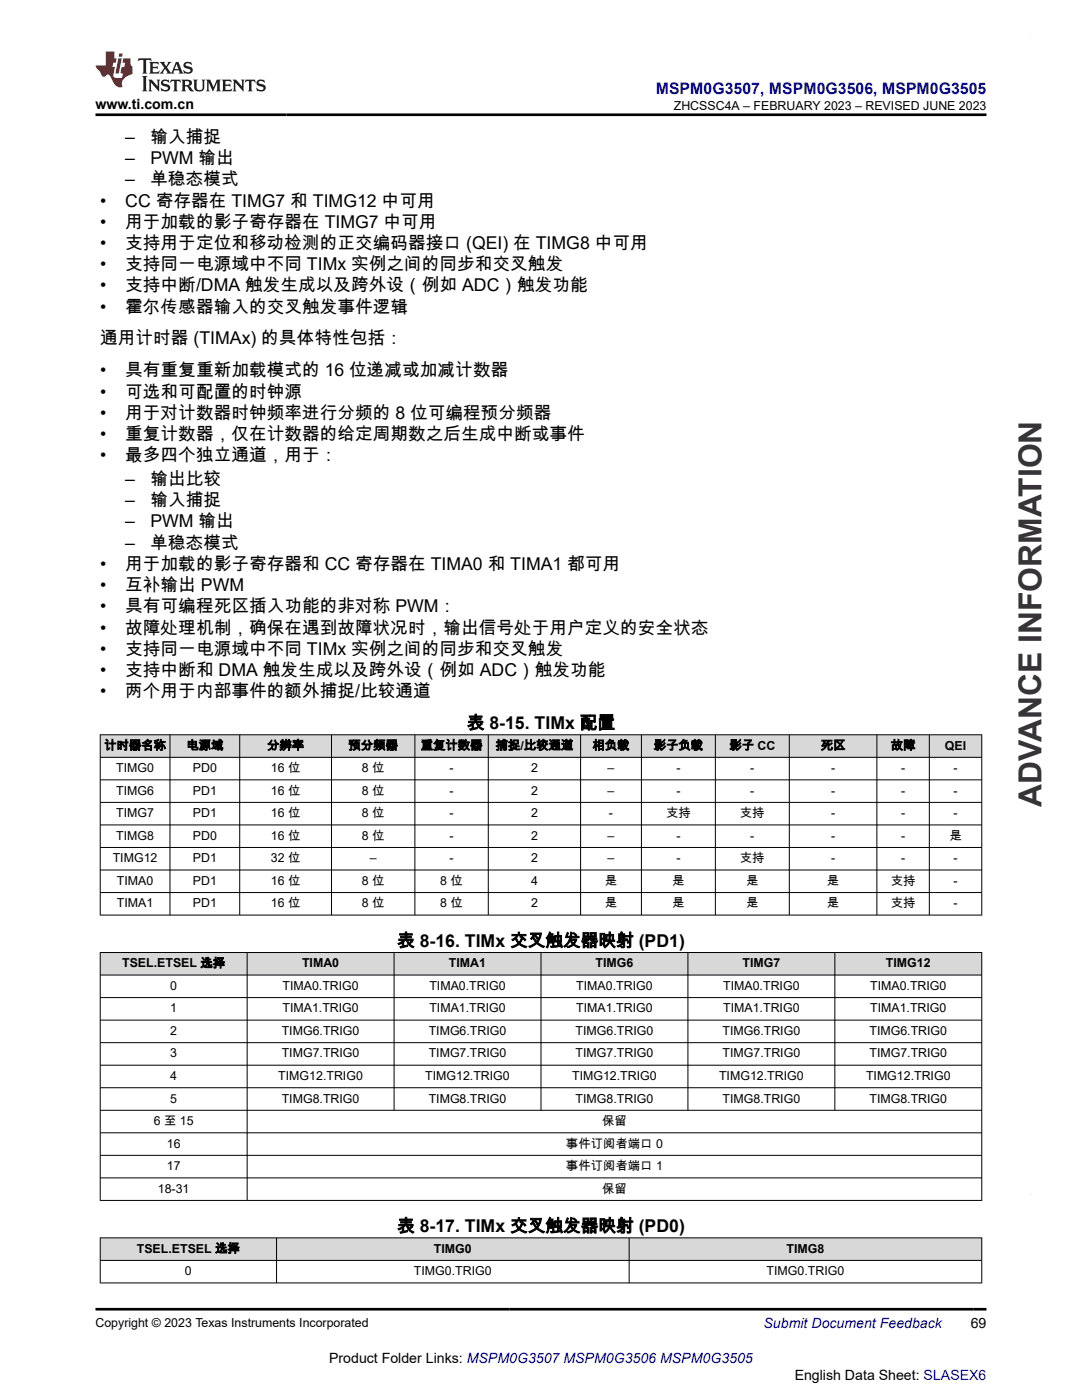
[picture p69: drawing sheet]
<svg xmlns="http://www.w3.org/2000/svg" width="216mm" height="279mm" viewBox="0 0 216 279" stroke-linecap="round" stroke-linejoin="round" font-family="sans-serif">
<defs><g id="words">
<text font-size="6.3" fill="#373435" x="207.8" y="161" transform="rotate(-90 207.8 161)">ADVANCE INFORMATION</text>
<g font-size="3.5">
<text x="25" y="28.5">–</text>
<text x="30" y="28.5">输入捕捉</text>
<text x="25" y="32.8">–</text>
<text x="30" y="32.8">PWM 输出</text>
<text x="20" y="41.2">•</text>
<text x="25" y="37">–</text>
<text x="25" y="41.2">CC 寄存器在 TIMG7 和 TIMG12 中可用</text>
<text x="30" y="37">单稳态模式</text>
<text x="20" y="45.5">•</text>
<text x="25" y="45.5">用于加载的影子寄存器在 TIMG7 中可用</text>
<text x="20" y="49.7">•</text>
<text x="20" y="53.9">•</text>
<text x="25" y="49.7">支持用于定位和移动检测的正交编码器接口 (QEI) 在 TIMG8 中可用</text>
<text x="25" y="53.9">支持同一电源域中不同 TIMx 实例之间的同步和交叉触发</text>
<text x="20" y="58.2">•</text>
<text x="25" y="58.2">支持中断/DMA 触发生成以及跨外设（例如 ADC）触发功能</text>
<text x="20" y="62.4">•</text>
<text x="25" y="62.4">霍尔传感器输入的交叉触发事件逻辑</text>
<text x="20" y="68.7">通用计时器 (TIMAx) 的具体特性包括：</text>
<text x="20" y="75.1">•</text>
<text x="25" y="75.1">具有重复重新加载模式的 16 位递减或加减计数器</text>
<text x="20" y="79.3">•</text>
<text x="20" y="83.6">•</text>
<text x="25" y="79.3">可选和可配置的时钟源</text>
<text x="25" y="83.6">用于对计数器时钟频率进行分频的 8 位可编程预分频器</text>
<text x="20" y="87.8">•</text>
<text x="25" y="87.8">重复计数器，仅在计数器的给定周期数之后生成中断或事件</text>
<text x="20" y="92">•</text>
<text x="25" y="92">最多四个独立通道，用于：</text>
<text x="25" y="96.8">–</text>
<text x="25" y="101">–</text>
<text x="30" y="96.8">输出比较</text>
<text x="30" y="101">输入捕捉</text>
<text x="25" y="105.3">–</text>
<text x="30" y="105.3">PWM 输出</text>
<text x="20" y="113.7">•</text>
<text x="25" y="109.5">–</text>
<text x="25" y="113.7">用于加载的影子寄存器和 CC 寄存器在 TIMA0 和 TIMA1 都可用</text>
<text x="30" y="109.5">单稳态模式</text>
<text x="20" y="118">•</text>
<text x="25" y="118">互补输出 PWM</text>
<text x="20" y="122.2">•</text>
<text x="25" y="122.2">具有可编程死区插入功能的非对称 PWM：</text>
<text x="20" y="126.4">•</text>
<text x="20" y="130.7">•</text>
<text x="25" y="126.4">故障处理机制，确保在遇到故障状况时，输出信号处于用户定义的安全状态</text>
<text x="25" y="130.7">支持同一电源域中不同 TIMx 实例之间的同步和交叉触发</text>
<text x="20" y="134.9">•</text>
<text x="25" y="134.9">支持中断和 DMA 触发生成以及跨外设（例如 ADC）触发功能</text>
<text x="20" y="139.1">•</text>
<text x="25" y="139.1">两个用于内部事件的额外捕捉/比较通道</text>
<text x="93.1" y="145.5">表 8-15. TIMx 配置</text>
<text x="79.2" y="188.9">表 8-16. TIMx 交叉触发器映射 (PD1)</text>
<text x="79.2" y="245.9">表 8-17. TIMx 交叉触发器映射 (PD0)</text>
</g>
<text font-size="3.2" fill="#00f" x="130.9" y="18.7">MSPM0G3507, MSPM0G3506, MSPM0G3505</text>
<g font-size="2.8">
<text x="19" y="21.8">www.ti.com.cn</text>
<text x="193.7" y="265.1">69</text>
<text x="65.7" y="272">Product Folder Links: MSPM0G3507 MSPM0G3506 MSPM0G3505</text>
<text x="158.6" y="275.3">English Data Sheet: SLASEX6</text>
</g>
<text font-size="2.8" fill="#00f" x="152.4" y="265.1">Submit Document Feedback</text>
<g font-size="2.5">
<text x="134.4" y="21.9">ZHCSSC4A – FEBRUARY 2023 – REVISED JUNE 2023</text>
<text x="20.8" y="149.6">计时器名称</text>
<text x="37.2" y="149.6">电源域</text>
<text x="53.3" y="149.6">分辨率</text>
<text x="69.5" y="149.6">预分频器</text>
<text x="83.9" y="149.6">重复计数器</text>
<text x="98.9" y="149.6">捕捉/比较通道</text>
<text x="118.2" y="149.6">相负载</text>
<text x="130.4" y="149.6">影子负载</text>
<text x="145.5" y="149.6">影子 CC</text>
<text x="163.8" y="149.6">死区</text>
<text x="177.7" y="149.6">故障</text>
<text x="188.5" y="149.6">QEI</text>
<text x="23.2" y="154.1">TIMG0</text>
<text x="38.5" y="154.1">PD0</text>
<text x="54" y="154.1">16 位</text>
<text x="72.2" y="154.1">8 位</text>
<text x="89.7" y="154.1">-</text>
<text x="106" y="154.1">2</text>
<text x="121.2" y="154.1">–</text>
<text x="135" y="154.1">-</text>
<text x="149.7" y="154.1">-</text>
<text x="165.8" y="154.1">-</text>
<text x="179.8" y="154.1">-</text>
<text x="190.3" y="154.1">-</text>
<text x="23.2" y="158.6">TIMG6</text>
<text x="38.5" y="158.6">PD1</text>
<text x="54" y="158.6">16 位</text>
<text x="72.2" y="158.6">8 位</text>
<text x="89.7" y="158.6">-</text>
<text x="106" y="158.6">2</text>
<text x="121.2" y="158.6">–</text>
<text x="135" y="158.6">-</text>
<text x="149.7" y="158.6">-</text>
<text x="165.8" y="158.6">-</text>
<text x="179.8" y="158.6">-</text>
<text x="190.3" y="158.6">-</text>
<text x="23.2" y="163.1">TIMG7</text>
<text x="23.2" y="167.6">TIMG8</text>
<text x="38.5" y="163.1">PD1</text>
<text x="38.5" y="167.6">PD0</text>
<text x="54" y="163.1">16 位</text>
<text x="54" y="167.6">16 位</text>
<text x="72.2" y="163.1">8 位</text>
<text x="72.2" y="167.6">8 位</text>
<text x="89.7" y="163.1">-</text>
<text x="89.7" y="167.6">-</text>
<text x="106" y="163.1">2</text>
<text x="106" y="167.6">2</text>
<text x="121.2" y="167.6">–</text>
<text x="121.5" y="163.1">-</text>
<text x="132.9" y="163.1">支持</text>
<text x="135" y="167.6">-</text>
<text x="147.6" y="163.1">支持</text>
<text x="149.7" y="167.6">-</text>
<text x="165.8" y="163.1">-</text>
<text x="165.8" y="167.6">-</text>
<text x="179.8" y="163.1">-</text>
<text x="179.8" y="167.6">-</text>
<text x="189.4" y="167.6">是</text>
<text x="190.3" y="163.1">-</text>
<text x="22.5" y="172.1">TIMG12</text>
<text x="38.5" y="172.1">PD1</text>
<text x="54" y="172.1">32 位</text>
<text x="73.8" y="172.1">–</text>
<text x="89.7" y="172.1">-</text>
<text x="106" y="172.1">2</text>
<text x="121.2" y="172.1">–</text>
<text x="135" y="172.1">-</text>
<text x="147.6" y="172.1">支持</text>
<text x="165.8" y="172.1">-</text>
<text x="179.8" y="172.1">-</text>
<text x="190.3" y="172.1">-</text>
<text x="23.3" y="176.6">TIMA0</text>
<text x="38.5" y="176.6">PD1</text>
<text x="54" y="176.6">16 位</text>
<text x="72.2" y="176.6">8 位</text>
<text x="87.8" y="176.6">8 位</text>
<text x="106" y="176.6">4</text>
<text x="120.7" y="176.6">是</text>
<text x="134.1" y="176.6">是</text>
<text x="148.9" y="176.6">是</text>
<text x="165" y="176.6">是</text>
<text x="177.7" y="176.6">支持</text>
<text x="190.3" y="176.6">-</text>
<text x="23.3" y="181.1">TIMA1</text>
<text x="38.5" y="181.1">PD1</text>
<text x="54" y="181.1">16 位</text>
<text x="72.2" y="181.1">8 位</text>
<text x="87.8" y="181.1">8 位</text>
<text x="106" y="181.1">2</text>
<text x="120.7" y="181.1">是</text>
<text x="134.1" y="181.1">是</text>
<text x="148.9" y="181.1">是</text>
<text x="165" y="181.1">是</text>
<text x="177.7" y="181.1">支持</text>
<text x="190.3" y="181.1">-</text>
<text x="24.4" y="193.1">TSEL.ETSEL 选择</text>
<text x="34" y="197.6">0</text>
<text x="56.4" y="197.6">TIMA0.TRIG0</text>
<text x="60.3" y="193.1">TIMA0</text>
<text x="85.7" y="197.6">TIMA0.TRIG0</text>
<text x="89.6" y="193.1">TIMA1</text>
<text x="115" y="197.6">TIMA0.TRIG0</text>
<text x="118.8" y="193.1">TIMG6</text>
<text x="144.3" y="197.6">TIMA0.TRIG0</text>
<text x="148.2" y="193.1">TIMG7</text>
<text x="173.6" y="197.6">TIMA0.TRIG0</text>
<text x="176.8" y="193.1">TIMG12</text>
<text x="34" y="202.1">1</text>
<text x="56.4" y="202.1">TIMA1.TRIG0</text>
<text x="85.7" y="202.1">TIMA1.TRIG0</text>
<text x="115" y="202.1">TIMA1.TRIG0</text>
<text x="144.3" y="202.1">TIMA1.TRIG0</text>
<text x="173.6" y="202.1">TIMA1.TRIG0</text>
<text x="34" y="206.5">2</text>
<text x="56.2" y="206.5">TIMG6.TRIG0</text>
<text x="85.5" y="206.5">TIMG6.TRIG0</text>
<text x="114.9" y="206.5">TIMG6.TRIG0</text>
<text x="144.2" y="206.5">TIMG6.TRIG0</text>
<text x="173.5" y="206.5">TIMG6.TRIG0</text>
<text x="34" y="211">3</text>
<text x="34" y="215.5">4</text>
<text x="55.5" y="215.5">TIMG12.TRIG0</text>
<text x="56.2" y="211">TIMG7.TRIG0</text>
<text x="84.9" y="215.5">TIMG12.TRIG0</text>
<text x="85.5" y="211">TIMG7.TRIG0</text>
<text x="114.2" y="215.5">TIMG12.TRIG0</text>
<text x="114.9" y="211">TIMG7.TRIG0</text>
<text x="143.5" y="215.5">TIMG12.TRIG0</text>
<text x="144.2" y="211">TIMG7.TRIG0</text>
<text x="172.8" y="215.5">TIMG12.TRIG0</text>
<text x="173.5" y="211">TIMG7.TRIG0</text>
<text x="34" y="220">5</text>
<text x="56.2" y="220">TIMG8.TRIG0</text>
<text x="85.5" y="220">TIMG8.TRIG0</text>
<text x="114.9" y="220">TIMG8.TRIG0</text>
<text x="144.2" y="220">TIMG8.TRIG0</text>
<text x="173.5" y="220">TIMG8.TRIG0</text>
<text x="30.7" y="224.5">6 至 15</text>
<text x="120.1" y="224.5">保留</text>
<text x="33.3" y="229">16</text>
<text x="33.3" y="233.5">17</text>
<text x="112.9" y="229">事件订阅者端口 0</text>
<text x="112.9" y="233.5">事件订阅者端口 1</text>
<text x="31.5" y="238">18-31</text>
<text x="120.1" y="238">保留</text>
<text x="27.3" y="250">TSEL.ETSEL 选择</text>
<text x="86.6" y="250">TIMG0</text>
<text x="156.9" y="250">TIMG8</text>
<text x="36.9" y="254.5">0</text>
<text x="82.6" y="254.5">TIMG0.TRIG0</text>
<text x="153" y="254.5">TIMG0.TRIG0</text>
<text x="19" y="264.8">Copyright © 2023 Texas Instruments Incorporated</text>
</g>
</g></defs>
<g fill="#d8d8d8">
<path d="M20 146.6h175.9v4.5h-175.9z" fill-rule="evenodd"/>
<path d="M20.1 146.7h13.8v4.4h-13.8z" fill-rule="evenodd"/>
<path d="M34 146.7h13.8v4.4h-13.8z" fill-rule="evenodd"/>
<path d="M47.9 146.7h18.2v4.4h-18.2z" fill-rule="evenodd"/>
<path d="M66.2 146.7h16.5v4.4h-16.5z" fill-rule="evenodd"/>
<path d="M82.8 146.7h14.6v4.4h-14.6z" fill-rule="evenodd"/>
<path d="M97.5 146.7h18.3v4.4h-18.3z" fill-rule="evenodd"/>
<path d="M115.9 146.7h12v4.4h-12z" fill-rule="evenodd"/>
<path d="M128.1 146.7h14.6v4.4h-14.6z" fill-rule="evenodd"/>
<path d="M142.8 146.7h14.6v4.4h-14.6z" fill-rule="evenodd"/>
<path d="M157.6 146.7h17.3v4.4h-17.3z" fill-rule="evenodd"/>
<path d="M175 146.7h10.4v4.4h-10.4z" fill-rule="evenodd"/>
<path d="M185.5 146.7h10.3v4.4h-10.3z" fill-rule="evenodd"/>
</g>
<g fill="none" stroke="#000" stroke-width=".2">
<path d="M19.9 146.6h176.1M19.9 151.1h176.1M19.9 155.6h176.1M20 146.6v36.1M33.9 146.6v36.1M47.8 146.6v36.1M66.1 146.6v36.1M82.8 146.6v36.1M97.4 146.6v36.1M115.9 146.6v36.1M128 146.6v36.1M142.7 146.6v36.1"/>
<path d="M157.5 146.6v36.1M175 146.6v36.1M185.4 146.6v36.1M195.9 146.6v36.1M19.9 160.1h176.1M19.9 164.6h176.1M19.9 169.1h176.1M19.9 173.6h176.1M19.9 178.1h176.1M19.9 182.6h176.1"/>
</g>
<g fill="#d8d8d8">
<path d="M20 190.1h175.9v4.5h-175.9z" fill-rule="evenodd"/>
<path d="M20.1 190.2h29.2v4.3h-29.2z" fill-rule="evenodd"/>
<path d="M49.4 190.2h29.2v4.3h-29.2z" fill-rule="evenodd"/>
<path d="M78.7 190.2h29.2v4.3h-29.2z" fill-rule="evenodd"/>
<path d="M108 190.2h29.2v4.3h-29.2z" fill-rule="evenodd"/>
<path d="M137.3 190.2h29.2v4.3h-29.2z" fill-rule="evenodd"/>
<path d="M166.6 190.2h29.2v4.3h-29.2z" fill-rule="evenodd"/>
</g>
<g fill="none" stroke="#000" stroke-width=".2">
<path d="M19.9 190.1h176.1M19.9 194.6h176.1M19.9 199.1h176.1M20 190v49.6M49.3 190v49.6M78.6 190v31.6M108 190v31.6M137.3 190v31.6M166.6 190v31.6M195.9 190v49.6M19.9 203.6h176.1M19.9 208.1h176.1"/>
<path d="M19.9 212.6h176.1M19.9 217.1h176.1M19.9 221.6h176.1M19.9 226.1h176.1M19.9 230.6h176.1M19.9 235.1h176.1M19.9 239.6h176.1"/>
</g>
<g fill="#d8d8d8">
<path d="M20 247h175.9v4.5h-175.9z" fill-rule="evenodd"/>
<path d="M20.1 247.1h35v4.4h-35z" fill-rule="evenodd"/>
<path d="M55.2 247.1h70.3v4.4h-70.3z" fill-rule="evenodd"/>
<path d="M125.6 247.1h70.2v4.4h-70.2z" fill-rule="evenodd"/>
</g>
<path d="M19.9 247h176.1M19.9 251.5h176.1M19.9 256h176.1M20 247v9.1M55.2 247v9.1M125.5 247v9.1M195.9 247v9.1" fill="none" stroke="#000" stroke-width=".2"/>
<path d="M27.7 11.6l-.2 .6 .5-.2h.6v.1v2.2l-.2 .4h1l-.2-.4v-2.2v-.1h.5l.5 .2-.1-.6zM29.8 12.4l.2 .3v1.6l-.2 .4h1.9l.1-.6a1.08 1.08 0 0 1-1.3 .2v-.7h.6l.4 .2v-.7l-.4 .2h-.6v-.5l.2-.2a1 1 0 0 1 1 .3l-.1-.5zM31.8 12.4l1 1.1-1 1.2h.9l-.2-.2 .4-.8 .5 .8-.2 .2h1.6l-.2-.2 .1-.5h1l.1 .5-.1 .2h.9l-.2-.4-.8-1.9h-.5l-1 2.1-.8-1.1 .9-1h-.8l.2 .2-.5 .6-.3-.6 .1-.2zM35.2 12.8l.4 1h-.8zM36.8 12.5a.65 .65 0 0 0-.2 .7 .65 .65 0 0 0 .6 .5l.7 .1 .1 .3a.79 .79 0 0 1-.7 .4 .79 .79 0 0 1-.7-.5l.1 .7 .2-.1a.93 .93 0 0 0 1.1 0 .93 .93 0 0 0 .4-.9 1.46 1.46 0 0 0-1.2-.6l-.1-.3a1.09 1.09 0 0 1 1.2 .2l-.2-.6-.1 .1-.6-.2zM28.4 15.2l.2 .4v2.2l-.2 .4h1l-.2-.4v-2.2l.2-.4zM29.6 15.9l.2 .4v1.5l-.2 .4h.8l-.3-.4v-1.3l1.7 1.8v-2l.2-.4h-.8l.2 .2 .1 1.1-1.2-1.3zM32.3 16a.65 .65 0 0 0-.2 .8 .65 .65 0 0 0 .7 .4l.6 .2 .1 .2a.79 .79 0 0 1-.7 .4 .79 .79 0 0 1-.7-.5l.1 .7 .2-.1a.93 .93 0 0 0 1.1 .1 .93 .93 0 0 0 .4-1 1.46 1.46 0 0 0-1.2-.5l-.1-.4a1.09 1.09 0 0 1 1.2 .2l-.2-.6-.1 .1-.6-.1zM34.1 15.9l-.1 .6a.63 .63 0 0 1 .7-.3l.1 1.6-.3 .4h1l-.2-.4v-1.6a.66 .66 0 0 1 .8 .3l-.1-.6zM36.2 15.9l.2 .4v1.5l-.2 .4h.9l-.2-.2v-.7h.5l.1 .2a.79 .79 0 0 0 1.2 .6l-1-.9a.61 .61 0 0 0 .6-.6 .61 .61 0 0 0-.5-.7zM36.9 16.2h.2a.47 .47 0 0 1 .5 .1 .47 .47 0 0 1 .1 .5l-.2 .1-.6 .1zM38.5 15.9l.2 .2a2.27 2.27 0 0 0 .4 2 1.04 1.04 0 0 0 1.7-.7v-1.3l.2-.2h-.8l.2 .4v1.1a.6 .6 0 0 1-.6 .6 .6 .6 0 0 1-.6-.6v-1.1l.3-.4zM41.1 15.9l.2 .4v1.5l-.2 .4h.7l-.2-.4v-1.4l.9 1.9 .8-1.9v1.4l-.2 .4h1l-.3-.4v-1.5l.3-.4h-.8l-.7 1.5-.7-1.5zM44.3 15.9l.2 .4v1.5l-.2 .4h1.9l.1-.6a1.09 1.09 0 0 1-1.3 .2v-.7h.6l.4 .2v-.6l-.4 .2h-.6v-.6l.2-.1a1.01 1.01 0 0 1 1 .3l-.1-.6zM46.4 15.9l.3 .4v1.5l-.3 .4h.8l-.2-.4v-1.3l1.6 1.8v-2l.2-.4h-.7l.2 .2v1.1l-1.2-1.3zM49 15.9l-.1 .6a.63 .63 0 0 1 .8-.3v1.6l-.3 .4h1l-.2-.4v-1.6a.66 .66 0 0 1 .8 .3l-.1-.6zM51.4 16a.65 .65 0 0 0-.2 .8 .65 .65 0 0 0 .6 .4l.6 .2 .2 .2a.79 .79 0 0 1-.8 .4 .79 .79 0 0 1-.6-.5l.1 .7 .2-.1a.93 .93 0 0 0 1 .1 .93 .93 0 0 0 .5-1 1.46 1.46 0 0 0-1.3-.5l-.1-.4a1.09 1.09 0 0 1 1.3 .2l-.2-.6-.2 .1-.5-.1z" fill="#231f20"/>
<path d="M21.1 10.3v2.7h-2.1l.1 .4 .9 1a.95 .95 0 0 0 .9 .9 .59 .59 0 0 1 .6-.4 .59 .59 0 0 1 .5 .3l.4 .8a1.59 1.59 0 0 0 2.1 1.4 1.61 1.61 0 0 1 1-2.3l1-.3-.1-1.5a1.59 1.59 0 0 1-.4-1.7h-1.4l-.2 .9h.5l-.1 .9h-.5l-.2 .9v.3l.4 .1-.2 .9h-.6a.73 .73 0 0 1-1.1-.7l.3-1.5h-.5l.2-.9h.5l.2-.9h-.5v-1.3zM23.6 11.6l-.6 3.1h.7l.6-3.1zM23.8 10.7l-.1 .6h.7l.1-.6z" fill="#ed1c24"/>
<path d="M19 22.9h177.8M19 261.3h177.8" fill="none" stroke="#000" stroke-width=".53"/>
<path d="M205.6 6.9h.1" fill="none" stroke="#373435" stroke-width=".2"/>
<use href="#words"/>
</svg>
